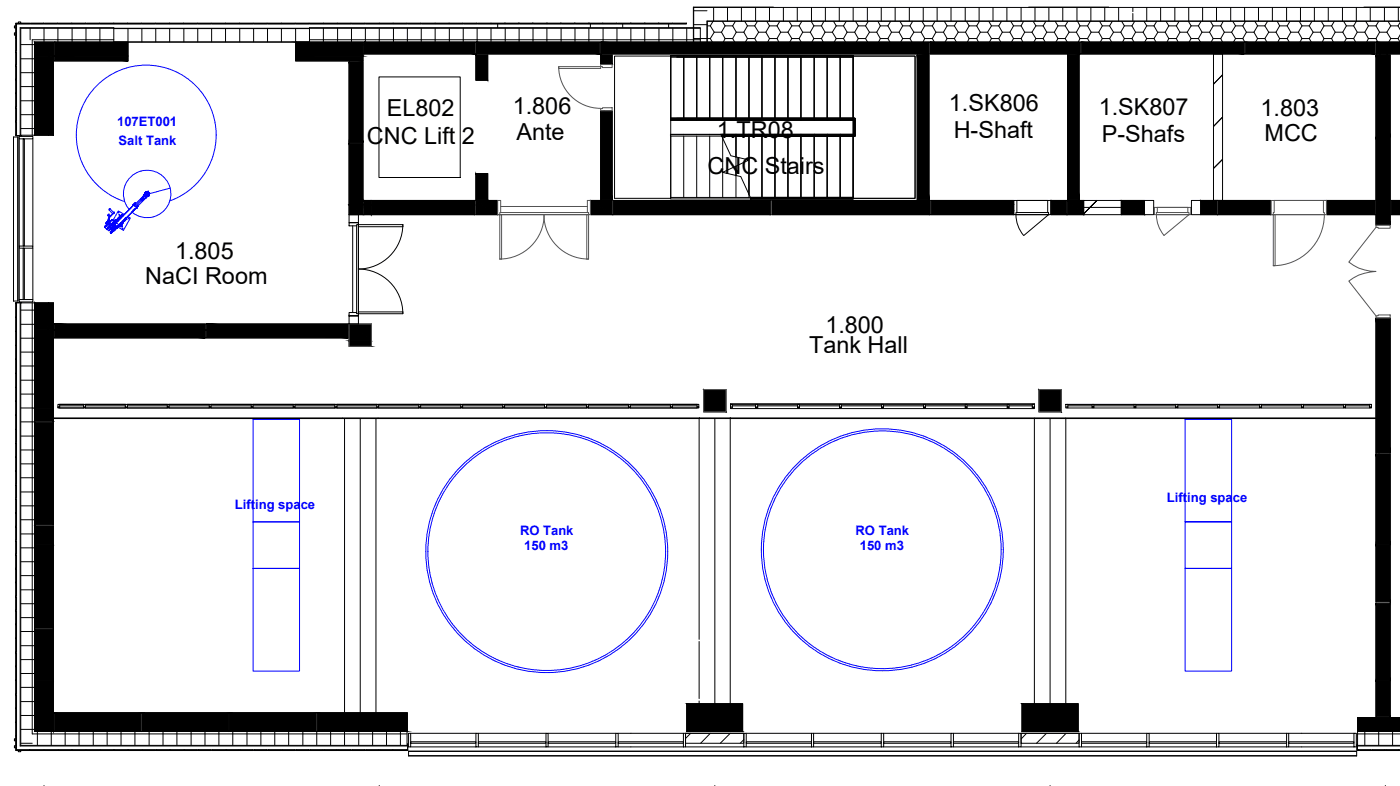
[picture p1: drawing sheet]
<svg xmlns="http://www.w3.org/2000/svg" width="196mm" height="110mm" viewBox="0 0 196 110" stroke-linecap="round" stroke-linejoin="round" font-family="sans-serif">
<defs><g id="words">
<g font-size="3.3">
<text x="54.2" y="16.2">EL802</text>
<text x="71.9" y="16">1.806</text>
<text x="133" y="15.6">1.SK806</text>
<text x="154" y="16.2">1.SK807</text>
<text x="176.7" y="16.2">1.803</text>
<text x="51.4" y="20.1">CNC Lift 2</text>
<text x="72.4" y="19.6">Ante</text>
<text x="100.5" y="19.3">1.TR08</text>
<text x="133.7" y="19.4">H-Shaft</text>
<text x="154.4" y="19.9">P-Shafs</text>
<text x="177.2" y="19.8">MCC</text>
<text x="99.2" y="24.5">CNC Stairs</text>
<text x="20.4" y="39.8">NaCI Room</text>
<text x="24.5" y="36.3">1.805</text>
<text x="115.7" y="46.7">1.800</text>
<text x="113.4" y="49.5">Tank Hall</text>
</g>
<g font-size="1.8" fill="#00f">
<text x="16.4" y="17.7">107ET001</text>
<text x="16.6" y="20.3">Salt Tank</text>
<text x="32.9" y="71.4">Lifting space</text>
<text x="163.6" y="70.4">Lifting space</text>
<text x="72.9" y="75">RO Tank</text>
<text x="73.5" y="77.1">150 m3</text>
<text x="119.9" y="75">RO Tank</text>
<text x="120.5" y="77.1">150 m3</text>
</g>
</g></defs>
<!-- layer: Equipment -->
<g fill="none" stroke="#00f" stroke-width=".14">
<path d="M14.7 31.8l.2-.2-.2 .3 .2 .2M14.7 31.8h.1M14.7 31.8l.2-.2-.2 .2M14.7 31.8l.2-.2zM14.7 31.8l.3-.3zM14.7 31.8l.1-.1zM14.8 31.7h.1M14.8 31.3h.1M14.8 31.3l.1 .1M14.8 31.7l.1 .1M14.9 31.6l.2 .3-.2 .2M14.9 31.6l.2-.2 .3 .3-.3 .2"/>
<path d="M14.9 31.6l-.1 .1zM14.9 31.6h-.1h.1M14.9 31.4h.1M14.9 32.1h.1M14.9 31.6l-.2 .3M14.9 32.1l.1 .1M14.9 31.6h.1M14.9 31.4l.1-.1v.1M14.9 31.4l.1-.1zM14.9 31.4l.2 .1M15 31.4l.3-.3-.3 .4M15 31.5h.1"/>
<path d="M15 31.4v.1M15 32.2l.9-.8zM15 31.4h.1M15 31.3l.2-.2zM15 31.1l-.2 .2M15 31.1h.1M15 31.1l.1-.1zM15 31.5l-.2 .2zM15.1 31.4h.1M15.1 31.3v.1M15.1 31.4l-.1 .1M15.1 31.2l-.1-.1-.2 .2"/>
<path d="M15.1 31l-.1 .1M15.1 31.2h.1M15.1 30.9v.1M15.1 31h.1M15.1 30.2l.2 .2M15.1 31.1h.1M15.1 31.1l.3-.1-.3 .2M15.1 30.8l-.1 .3 .1-.2M15.1 30.9h.1M15.1 31.9l-.2 .2M15.1 31.8l.1 .1M15.2 31l-.2 .1 .1 .1"/>
<path d="M15.2 31.1l-.1 .1 .1-.1M15.2 31.1l.1 .1M15.2 30.1h.1M15.2 31.9l-.2 .3M15.2 31.2h.1M15.2 31.3l-.2 .2M15.2 31.1h-.1M15.2 31.1h.1M15.2 30.1h-.1M15.2 31.4l.1 .1M15.2 30.1l-.1 .1M15.2 31.2l-.1 .1"/>
<path d="M15.2 30.5l-.1 .5M15.2 31.9l.2-.1zM15.2 31.9h.1M15.2 31.2l-.1 .2M15.2 31.3l.2 .1M15.2 31v.1l.1-.1M15.2 30.6h.1M15.3 31h.1M15.3 31h-.1M15.3 30.9h-.1M15.3 31.9h-.1M15.3 31.2l.2-.2-.2 .2"/>
<path d="M15.3 31.2l-.3 .2h.1M15.3 30.6l.1-.1-.2 .5zM15.3 30.1h.1M15.3 31l-.2 .2M15.3 31l-.1 .1M15.3 31.9h.1M15.3 30.1l.1 .2M15.3 30.1l-.2 .1M15.3 31.1h.1M15.3 30.9l.1 .1M15.3 31.8h.1M15.3 31.2l.4-.4-.6 .6"/>
<path d="M15.3 31.4h.1M15.3 31.2h.1M15.3 31.1l-.3 .4M15.3 31.1v.1M15.3 29.4h.1M15.3 30.9h.1M15.3 30.4v.1M15.3 30.9v.1M15.4 31.1h.1M15.4 29.3l-.1 .1M15.4 31.8l-.2 .1M15.4 31.8h.1"/>
<path d="M15.4 31.2l-.3 .2M15.4 31.1l.1-.1-.2 .2M15.4 31h.1M15.4 31.8l-.1 .1M15.4 31.2h-.1M15.4 30.9l-.1 .1M15.4 31l-.2 .2M15.4 31.9l.1 .1M15.4 29.3h.1M15.4 29.3l.5 .5-.1 .2-.5-.6 .1-.1M15.4 30.3v.1M15.4 30.3h.1"/>
<path d="M15.4 29.3v.1M15.5 31.7h-.1M15.5 31.7l-.2 .1M15.5 31.7l-.3 .2M15.5 31.6l.2-.1zM15.5 31l-.6 .6M15.6 32h.1M15.6 30.9l-.5 .5 .3-.3M15.6 32l.2 .2M15.6 31.6h.1M15.6 32.1h.1M15.6 30.9h.1"/>
<path d="M15.6 31.4h.1M15.6 31.9v.1M15.7 32.1h-.1M15.7 31.5l-.6 .4M15.7 31.5l-.1 .1M15.7 31.5h.1M15.7 32l.1-.1zM15.7 31.9l.1-.1-.1 .3M15.7 30.8l-.1 .1zM15.7 32.2h.1M15.7 30.8h.1M15.7 31.9l-.1 .1"/>
<path d="M15.7 30.8l-.8 .8M15.7 32h.1M15.7 32.1h.1M15.7 30.8l.3 .3M15.7 30.8l-.3 .2M15.7 30.8l-.6 .6 .3-.3M15.7 31.5l.1 .1M15.7 32.4h.1M15.7 31.4l.2-.2-.6 .7M15.7 31.4h.1M15.7 31.4l-.3 .4M15.7 31.4l.2-.2-.7 .7"/>
<path d="M15.8 31.8h.1M15.7 32.5h.1M15.7 31.4l.1 .1M15.8 31.4h.1M15.8 32.2h.1M15.8 32.1h.1M15.8 31.4l-.1 .1M15.8 31.8l-.1 .1M15.8 31.9l-.1 .1M15.8 31.9l.1-.2v.2M15.8 31.8l.1 .1zM15.8 31.8l.1 .1"/>
<path d="M15.8 31.9l-.2 .2M15.8 32l-.1 .2M15.8 31.8l.1 .2 .2-.1M15.8 32.4l-.1 .1 .2-.2-.4 .4 .2-.2M15.8 31.3h.1M15.8 31.8l-.2 .2M15.8 31.9h.1M15.8 32h.1M15.8 31.9h.1l-.2 .2M15.8 31.8v.1M15.8 32.1v.1M15.8 31.6h.1"/>
<path d="M15.9 31.3l.5 .6M15.9 31.4h.1M15.9 31.4v-.1v.1M15.9 31.3h.1M15.9 31.7l-.6 .6 .3-.3M15.9 31.9l-.1 .1M15.9 32.1h.1M15.9 31.7l-.1 .1M15.9 31.8v.1M15.9 31.6v.1M15.9 31.6h.1M15.9 32.2h.1"/>
<path d="M15.9 31.8l.1 .2M15.9 31.3l-.1 .1M15.9 31.3v-.1v.1M15.9 31.9h.1M15.9 31.7l-.2 .2 .1-.1M15.9 32l-.1 .1M15.9 31.8h.1M15.9 32l-.2 .2 .2-.1M15.9 31.8l-.3 .3M15.9 31.7h.1M15.9 31.9l-.1-.1 .1 .1M15.9 31.6l.1 .1"/>
<path d="M15.9 32.4l.3-.3-.5 .4zM15.9 29.9l-.6 .7M15.9 29.9v-.1v.1M15.9 32.2h-.1M15.9 31.9h-.1M15.9 32.2v.1M15.9 31.2h.1M15.9 31.3l.1 .1M15.9 31.9l.1-.1-.4 .3M15.9 31.7v.1M15.9 31.9l-.1 .1 .1 .1M15.9 31.3l-.2 .1"/>
<path d="M15.9 31.3l-.6 .5 .4-.4M15.9 31.2l-.2 .3M15.9 31.3h.1zM15.9 31.3l-.2 .1zM15.9 31.7l-.3 .3M15.9 31.9l.1-.1-.3 .3M15.9 31.7v.1zM15.9 29.9h.1M15.9 31.4v.1M15.9 31.9v.1M15.9 31.5h.1M15.9 31.3l-.2 .2"/>
<path d="M15.9 31.4h.1h-.1M15.9 31.3v.1M15.9 31.1v.1M15.9 31.2v.1M15.9 31.6h.2zM16 31.7h.1M15.9 31.6v.1zM15.9 31.6h.1zM15.9 31.6l.1 .1h-.1h.1v-.1M15.9 32.2l-.2 .2zM15.9 31.1l-.3 .3-.2-.2M15.9 31h.1"/>
<path d="M16 30.9v.2M16 31.5h.1M16 31.7l-.1 .1M16 31.7v.1M16 31.1h.1M16 31.2h.1M16 31.4v-.1v.1M16 31.8v.1M16 31.9h.1M16 31.8l-.3 .4 .3-.4M16 31.8l-.3 .3M16 31.8h.1"/>
<path d="M16 31.6h.1l-.3 .3zM16 31.6h.1M16 31.6l-.1 .1M16 32.2l-.1 .2zM16 29.8h.1M16 31.4h.1M16 31.5l.4 .4M16 30.9v.1M16 31.8l-.1 .1M16 32h.1M16 31.2l.1-.1 .1 .1h-.1M16 31.1l.1 .2"/>
<path d="M16 31v.1h.2M16 31.1v.1M16 31.2l.1 .1M16 31.6h-.1M16 31.9l-.1 .1h-.1M16 32.1h.1M16 31.3h.1M16 31.9l-.2 .2M16 31.9l-.3 .3 .3-.4-.4 .3M16.1 31.6h.1M16 31.6l-.1 .2 .2-.2M16 31.6l-.1 .1 .1-.1"/>
<path d="M16 32.1l-.1 .1M16 32.2h.1zM16 29.8l-.1 .1-.7 .6 .2-.2M16 29.8l-.1 .1M16 31.1l-.1-.1 .1 .1M16 31.6l.2 .2v-.1M16 31.4l.5 .4M16 32.2l-.3 .3M16 31.4h-.1M16 31.9v.1M16 32v.1M16 31.2l-.1 .1"/>
<path d="M16 31.6l-.2 .2M16.1 31.3h.1M16.1 31.1l-.1 .1M16.1 31.3l.1-.1-.1 .1M16.1 31.2h.1M16.1 31.8v.1M16.1 31.8l-.4 .4 .2-.3M16.1 32h.1M16.1 31.2h-.2l.1-.1h-.1l-.5 .6 .2-.3 .1 .1M16.1 31.5l-.9 .8 .7-.6M16.1 31.6l-.1 .1M16.1 31.6h-.1h.1"/>
<path d="M16.1 31.6h-.1M16.1 32l.2-.2-.9 .7M16.1 32l.2-.2-.7 .7 .2-.1M16.1 31.8l-.4 .4M16.1 32.2l.1-.1-.5 .4 .5-.4-.3 .3M16.1 32.2l.3-.3-.4 .3M16.1 31.1h.1M16.1 32.2h.1M16.1 32l-.2 .2M16.1 31.4h.1M16.1 32.1l-.1 .1M16.1 32.2h-.1z"/>
<path d="M16.1 31.1l.1 .1M16.2 31.2h.1M16.2 31h.1M16.2 31.1h.1M16.2 31.1h-.1M16.2 30.8h.1v.1M16.2 30.8h.1v.2M16.2 31.4h-.2l.2-.1v.1M16.2 31.9h.1M16.2 31.8v-.1l-.2 .3M16.2 31.8l-.7 .7 .3-.3M16.2 31.8l-.8 .7 .3-.2"/>
<path d="M16.2 32.2l-.2 .1 .1-.1M16.2 30.8h.1M16.2 31v.1M16.2 30.8l-.2 .2M16.2 30.8l-.2 .1M16.2 32.2l-.2 .1v-.1M16.2 31.2v.1M16.2 31.2l-.1 .1M16.2 31.1l.1-.1-.1 .1M16.2 31.9l.1-.1-.2 .2M16.2 31.9l-.6 .6 .3-.3M16.3 30.9l.1 .1"/>
<path d="M16.3 31h.1M16.3 31h-.1M16.3 31.2h.1M16.3 31v.1M16.3 30.9l-.1 .1M16.3 30.9v.1M16.3 31.7l-.1 .1M16.3 31.2l.4 .3-.2 .1M16.3 30.8l.2 .1M16.3 30.8v.1l.1-.1M16.3 30.9h.1M16.3 31l-.1 .1"/>
<path d="M16.3 31.2l-.1 .1 .2-.2-.2 .2M16.3 31.2l-.2 .2M16.3 30.8h.1M16.3 31.8l-.1 .1M16.4 31h.1M16.4 31.1h.1M16.4 31.9h.1M16.4 31l.1-.1zM16.4 30.9h.1M16.4 30.8l-.1 .1 .1-.1M16.4 30.8h.1M16.4 31l-.2 .1"/>
<path d="M16.4 31.9l-.4 .3M16.4 31.9l-.9 .8 .5-.5M16.4 31.9l-.3 .2M16.4 31.9l-.6 .5 .6-.5-.3 .2M16.4 30.8l.1 .1M16.4 31.9l-.7 .6M16.4 30.8l-.1 .1M16.4 31.9l-.3 .3M16.4 31.9l-.8 .8 .6-.6M16.4 31v.1M16.4 31.8h.1M16.5 30.9h.1"/>
<path d="M16.5 31.9h.1M16.5 31.8h.1M16.5 31.7h.1M16.5 31h.1M16.5 31.7h.1zM16.5 31.9h-.1h.1M16.5 31.7v.1M16.5 31.8v.1M16.5 30.9v.1M16.5 30.9l-.3 .2M16.5 31.9h-.1M16.5 30.8h.1"/>
<path d="M16.5 31.8l-.1 .1M16.5 30.8v.1M16.6 31.8h-.1M16.6 30.7l-.1 .1M16.6 30.7l-.1 .1zM16.6 30.6h.1M16.6 30.6l.1 .1M16.6 31.8h.1M16.6 31.7h.1M16.6 30.7h.1M16.6 30.6v.1M16.6 30.6h.1l-.1 .1"/>
<path d="M16.6 31.7v.1M16.6 31.6l2.6-2.6zM16.6 30.5v.1M16.6 30.8h.1M16.6 31.8l-.1 .1M16.6 31.6h.1M16.6 30.7v.1M16.6 30.5l.1 .1M16.6 30.5l.1 .2M16.6 30.8v.1M16.6 30.7l.2-.1-.2 .2M16.6 31.6v.1l.2-.2-.3 .1"/>
<path d="M16.6 31.6l-.1 .2v-.2M16.7 30.6h.1M16.7 31.6h.1M16.7 31.7h.1M16.7 30.7h.1M16.7 31.6l-.2 .2M16.7 31.7l-.1 .1M16.7 31.8h.1M16.7 30.6l-.1 .1M16.7 30.7l-.1 .1M16.7 31.5l-.2 .1M16.7 31.7h-.1"/>
<path d="M16.7 30.5h.1M16.7 30.8h.1M16.7 30.6v.1M16.8 30.6h.1M16.8 31.5h.1M16.8 31.6l.1 .1M16.8 30.7l-.9 .8M16.8 30.6l-.2 .1M16.8 30.6v.1M16.8 30.6l-.1 .1M16.8 31.6l-.1 .1M16.8 31.6h.1"/>
<path d="M16.8 30.5l-.1 .1M16.8 30.4v.1v-.1l-.1-.4 .1 .5M16.9 30.4h.1M16.8 31.5l.1 .1M16.8 31.5v.1M16.8 31.5l-.1 .2M16.8 31.4h.1M16.9 30.5l-.1 .1M16.9 30.3h.1M16.9 30.4l.1 .1M16.9 31.4h.1M16.9 31.5h.1"/>
<path d="M16.9 30.3l.1 .1M16.9 30.3v.1v-.1M16.9 31.6h-.1M16.9 31.6h.1M16.9 30.4v.1M16.9 31.7h.1M16.9 31.7v.1M16.9 31.4v.1M16.9 30.5h.1M16.9 31.3h.1M16.9 31.4v.1v-.1M16.9 31.8h.1"/>
<path d="M16.9 30.3v.1M17 30.3h.1M17 30.3v-.1l.1 .1M17 30.2v.1M17 31.4h.1M17 31.4l-.1 .1h.1M17 31.4l-.1 .1M17 30.2h.1M17 31.4l-.1 .1 .1-.1M17 30.3v-.1v.1M17 30.3l-.1 .1M17 30.3h-.1"/>
<path d="M17 30.4h.1M17 31.5h.1M17 31.4l-.2 .1M17 31.7h.1M17 31.6v.1M17 31.5h-.1M17 31.7l-.1 .1M17 31.2h.1M17 31.4l.1 .1-.1-.1h.1v.1M17 31.4v.1zM17 31.3v.1M17 30.3l-.1 .2"/>
<path d="M17 30.4l-.1 .1M17 31.3h.1M17 31.5v-.1l.1 .1M17 31.4v.1M17 30.3v.1M17 31.4v-.1l.2 .5-.1-.4M17 31.4h.1zM17.1 31.4h.1M17 31.4h.1l-.1 .1M17 30.3h.1l-.1 .1M17 31.4h.1h-.1h.1v-.1v.1zM17 31.4h.1h-.1h.1"/>
<path d="M17 31.4l.1 .1M17.1 31.4h-.1l.1 .1M17.1 31.3l-.1 .1M17.1 31.1h.1M17.1 30.3l-1.2 1.1M17.1 30.3h.1M17.1 30.3h-.1M17.1 31.4h-.1l.1 .1v-.1h-.1v.1M17.1 31.2h.1M17.1 31.2l-.1 .1M17.1 31.4h-.1h.1h-.1h.1M17.1 30.3l-.3 .3"/>
<path d="M17.1 31.2l.1-.1zM17.1 31.2l.1 .1M17.1 31.2l.1-.1-.1 .1M17.2 31.1h.1M17.2 30.2v.1M17.2 30.2l-.1 .1M17.2 30.3h.1M17.2 31.3h.1M17.2 31.1l-.8 .8M17.2 30.2h.1M17.2 31.2h-.1M17.2 31.2h.1"/>
<path d="M17.2 31.2v.1M17.2 31.1l-.1 .1M17.2 31h.1M17.2 30.3h-.1M17.2 31.1v.1M17.2 31v.1M17.3 31h-.1M17.3 30.9v.1M17.3 30.2h.1M17.3 31.1h.1M17.3 31.1l-.2 .1M17.3 31.1l-.1 .2v-.1"/>
<path d="M17.3 31.1l-.1 .1M17.3 31.2h.1M17.3 31l-.1 .2M17.3 30.9h.1M17.4 30.9h.1M17.4 30l-.8-.4-.8 1.3M17.4 31h.1M17.4 31l.1-.1v.1M17.4 30.9l.1-.1-.1 .1M17.4 30.8h.1M17.5 30.8h.1M17.5 30.8l-.1 .1 .1-.1"/>
<path d="M17.5 30.9h.1M17.5 30.9l-.1 .1M17.5 30.8l-.1 .1M17.5 30.9v.1M17.5 30.8h.1zM17.6 30.7h.2l-.2 .1M17.6 30.7h.1M17.6 30.7v.1M17.6 30.8h-.1M17.6 30.7v-.1zM17.6 30.8h.1M17.6 30.7l-.4 .4"/>
<path d="M17.6 30.6h.1M17.6 30.7l-1.2 1.2M17.6 30.6v.1M17.6 30.6l-.2 .2M17.6 30.7l-.1 .1M17.6 30.7l-.2 .2M17.8 30.5h.1M17.9 30.4h.1M17.9 30.3l.4 .2-1 1.8-.8-.5M18.1 29.3a3.3 3.3 0 0 1 1.8-5.4 3.3 3.3 0 0 1 4 4.1 3.3 3.3 0 0 1-5.4 1.7M18.5 29.7h.1M18.7 28.8h.1"/>
<path d="M18.7 29.6h-.1M18.7 29.5l-.2 .2M18.7 29.5h.1M18.7 28.7v.1M18.7 28.7l.1-.1zM18.7 28.7h.1M18.8 29.5h-.1M18.8 28.6a.29 .29 0 0 0 .1 .3 .29 .29 0 0 0 .3 .1M18.8 28.6l-.1 .1M18.8 28.6h.1M18.8 29.4l-.1 .1M18.8 29.4h.1"/>
<path d="M18.9 28.5v.1M18.9 28.6l-2.7 2.7 2.8-2.7h-.1M18.9 28.5h.1M18.9 28.6l-2.7 2.7M18.9 28.6h.1M18.9 28.8h.1M18.9 29.3v.1M19 28.5h.1M19 28.9h.2M19 28.5h-.1M19 28.5l-.1 .1M19 28.6h.1"/>
<path d="M19 28.6h-.1v.2M19.1 29.2h.1M19.1 29.1h.1M19.1 29.1l.1 .1M19.2 29.2h.1M19.2 29.2h-.1M19.2 29h.1M19.3 28.9h.1M19.3 28.9l-.1 .1M19.3 28.9l-2.7 2.7M19.3 28.8v.1M19.4 28.9l-.1 .1"/>
<path d="M19.7 27.9h.1M19.8 27.9h.1M19.8 27.9l.2 .1M19.8 27.8l-.9 1M19.9 27.8v.3l.2-.1M19.9 28h.1M19.9 28.1h.1M20 27.8h.1M20 27.6v.2M20 28.1l-1 .8h-.1M20 27.9h.1M20.1 27.7h.1"/>
<path d="M20.1 27.7l-.1 .1M20.1 27.6h.1M20.1 27.4v.1M20.2 27.4h-.1M20.2 27.4h.1M20.2 27.3v.1M20.2 27.3l.1 .1M20.2 27.8l-.2 .1M20.2 27.4l-1.3 1.2M20.2 27.8l-.1 .1M20.2 27.4l.1-.1zM20.2 27.3h.1"/>
<path d="M20.2 27.8h-.1M20.2 27.4v.1M20.2 27.8v.1M20.3 27.2h.1zM20.3 27.3h.1M20.3 27.3l-.1 .1M20.3 27.8h.1M20.3 27.4h.2v.1M20.3 27l.1 .1M20.3 27.4l-.1 .1 .2 .1-.1-.1M20.3 27.4h.1M20.3 27h.1"/>
<path d="M20.3 27.4l.2 .2-.2-.2M20.4 27.1h.1M20.4 27v.1M20.4 27h.1M20.4 27.1v.1M20.4 27.2h.1M20.4 27.2l.3 .3M20.4 27.2v.1M20.4 27.2l-.1 .1M20.4 27.3l-.1 .1M20.4 27.3h.1l.1 .2M20.4 27.3h.1"/>
<path d="M20.4 27.3v.1M20.4 27.7h-.1M20.4 27l.1 .1M20.4 27.2l-.1 .2M20.4 27.2l-.1 .2zM20.4 27.6v.1M20.5 27.1h.1M20.5 27.7h.1M20.5 27h.1M20.5 27.1l-.1 .1M20.5 27.2h-.1M20.5 27v.1"/>
<path d="M20.5 27.6h.1M20.5 27.2h.1M20.5 27.4h.1M20.5 27.3h.1M20.5 27l-.1 .1 .1-.1M20.5 27.2l.1 .2M20.5 27.3l-.1 .1M20.5 27.5h.1M20.5 27.7l-1.3 1.3M20.5 27.6v.1M20.5 27.5h.1zM20.5 27.6l-.1 .1 .2-.1"/>
<path d="M20.5 27.4v.1M20.6 27.6h.1M20.6 27h.1M20.6 27.5h-.1M20.6 27.1l-.1 .1M20.6 27.1h.1M20.6 27.5h.1M20.6 27l-.1 .1M20.6 27h-.1M20.6 27.6l-.1 .1M20.6 27.2h-.1M20.6 27.2h.1"/>
<path d="M20.6 27.1v.1M20.6 27.4h.1M20.6 27l-.1 .1 .1-.1M20.6 27.4v.1M20.6 27.1l-.1 .1zM20.6 27v.1M20.6 27.4l.3-.2-.2 .2M20.7 27h.1M20.7 27l-.2 .2M20.7 27.3h.1M20.7 27l-.1 .1zM20.7 27.5h.1"/>
<path d="M20.7 27.4l-.1 .1M20.7 27l-.1 .1 .1-.1M20.7 27.2h.1M20.7 27.4h.1M20.7 27l-.2 .2 .2-.2M20.7 27.3v.1M20.7 27.4l.1 .1M20.7 27l-.1 .1M20.7 27l-.1 .1 .2-.2-.1 .1M20.7 27.3l.1-.1-.1 .2M20.7 27.1v.1M20.7 27.1h.1"/>
<path d="M20.7 27.5l.2-.1-.1 .1M20.7 27.1l-.1 .2 .2-.2M20.8 27.4h.1M20.8 26.9v.2h.1M20.8 26.9v.1M20.8 26.9l-.1 .1M20.8 27.2h.1M20.8 27.3h-.1M20.8 26.9h.1M20.8 27.4l-.1 .1M20.8 27.5h.1M20.8 26.9l-1.1 1"/>
<path d="M20.8 27v-.1l-1.1 1M20.8 27.3h.1M20.8 27.2h.1zM20.8 26.9l-.2 .1M20.8 27l-.2 .1M20.8 27.2l-.1 .1M20.8 27.3l-.1 .1M20.8 27.2v.1M20.8 27.3v.1M20.8 27l-.1 .1M20.8 27.4v.1M20.8 27v.1"/>
<path d="M20.8 27.1h.1M20.8 27.1v.1M20.8 27.4v.1zM20.8 27.2l.1 .1M20.9 27.3h.1M20.9 27.2h.1M20.9 27.4h.1M20.9 27.3v.1M20.9 27.5h.1M20.9 27.4l-.1 .1M20.9 27.3l-.2 .1M20.9 27.3l-.1 .1"/>
<path d="M20.9 27.2h-.1M20.9 27.1h-.1M20.9 27.2h-.1zM20.9 27.5h-.1M20.9 27.2l-.3 .2M20.9 27.1v.1M20.9 27.1l-.1 .1M20.9 27.1l-.1 .1 .1-.1M20.9 27.1l-.1 .2 .1-.2M20.9 27.1h.1M21 27.1l-1.1 1M23.8 28.2a9.8 9.8 0 0 0 4.5-15.2 9.8 9.8 0 0 0-15.8 .2 9.8 9.8 0 0 0 5 15"/>
<path d="M23.9 26.4l-2.9 .7M35.5 58.8h6.5v14.3h-6.5zM166.1 58.8h6.5v14.3h-6.5v6.6h6.5v-6.6h-6.5zM35.5 73.1h6.5v6.6h-6.5zM35.5 79.7h6.5v14.3h-6.5zM166.1 79.7h6.5v14.3h-6.5zM63.1 87.1a16.7 16.7 0 0 1 11.3-26.3 16.7 16.7 0 0 1 17.8 22.4 16.7 16.7 0 0 1-28.2 5l-.8-1.1"/>
<circle cx="16.6" cy="29.8" r=".06"/>
<circle cx="17.2" cy="32.1" r=".06"/>
<circle cx="18" cy="30.6" r=".06"/>
<circle cx="76.6" cy="77.3" r="17"/>
<circle cx="123.7" cy="77.1" r="17"/>
<circle cx="123.7" cy="77.1" r="16.7"/>
</g>
<!-- layer: A-WALL-PATT -->
<g fill="#000" stroke="#000" stroke-width=".14">
<path d="M4.9 7.9l1.9 11v-11zM4.9 7.9l1.9 11h-1.9z"/>
<path d="M4.9 5.9l2.6 2v-2zM4.9 5.9l2.6 2h-2.6z"/>
<path d="M6.8 7.9l.7 1.8v-1.8zM6.8 7.9l.7 1.8h-.7z"/>
<path d="M6.8 9.7l.7 9.2v-9.2zM6.8 9.7l.7 9.2h-.7z"/>
<path d="M7.6 5.9l10.3 2v-2zM7.6 5.9l10.3 2h-10.3z"/>
<path d="M7.6 7.9l10.3 .6v-.6zM7.6 7.9l10.3 .6h-10.3z"/>
<path d="M41.4 5.9l9.5 2v-2zM41.4 5.9l9.5 2h-9.5z"/>
<path d="M41.4 7.9l9.5 .6v-.6zM41.4 7.9l9.5 .6h-9.5z"/>
<path d="M48.9 8.7l2 11.3v-11.3zM48.9 8.7l2 11.3h-2z"/>
<path d="M51 5.9l15.6 1.7v-1.7zM51 5.9l15.6 1.7h-15.6z"/>
<path d="M66.7 7.7l1.7 3.5v-3.5zM66.7 7.7l1.7 3.5h-1.7z"/>
<path d="M66.7 5.9l17.4 1.7v-1.7zM66.7 5.9l17.4 1.7h-17.4z"/>
<path d="M84.2 7.7l1.6 1.3v-1.3zM84.2 7.7l1.6 1.3h-1.6z"/>
<path d="M84.2 15.6l1.6 12.4v-12.4zM84.2 15.6l1.6 12.4h-1.6z"/>
<path d="M128.6 7.7l1.6 20.3v-20.3zM128.6 7.7l1.6 20.3h-1.6z"/>
<path d="M84.2 5.9l46 1.7v-1.7zM84.2 5.9l46 1.7h-46z"/>
<path d="M149.6 7.7l1.6 20.3v-20.3zM149.6 7.7l1.6 20.3h-1.6z"/>
<path d="M130.3 5.9l21.1 1.7v-1.7zM130.3 5.9l21.1 1.7h-21.1z"/>
<path d="M151.5 5.9l22.9 1.7v-1.7zM151.5 5.9l22.9 1.7h-22.9z"/>
<path d="M174.5 5.9l18.2 1.7v-1.7zM174.5 5.9l18.2 1.7h-18.2z"/>
<path d="M192.9 7.7l1.9 11.5v-11.5zM192.9 7.7l1.9 11.5h-1.9z"/>
<path d="M192.9 19.2l1.9 12.3v-12.3zM192.9 19.2l1.9 12.3h-1.9z"/>
<path d="M192.9 5.9l3.4 1.7v-1.7zM192.9 5.9l3.4 1.7h-3.4z"/>
<path d="M48.9 20.1l2 8.6v-8.6zM48.9 20.1l2 8.6h-2z"/>
<path d="M48.9 28.7l2 1.4v-1.4zM48.9 28.7l2 1.4h-2z"/>
<path d="M51 28.1l1 2v-2zM51 28.1l1 2h-1z"/>
<path d="M52 28.1l14.6 .6v-.6zM52 28.1l14.6 .6h-14.6z"/>
<path d="M52 28.7l14.6 1.4v-1.4zM52 28.7l14.6 1.4h-14.6z"/>
<path d="M66.7 24.3l1.7 3.7v-3.7zM66.7 24.3l1.7 3.7h-1.7z"/>
<path d="M66.7 28.1l3 2v-2zM66.7 28.1l3 2h-3z"/>
<path d="M82.8 28.1l3 2v-2zM82.8 28.1l3 2h-3z"/>
<path d="M85.9 28.1l22.1 2v-2zM85.9 28.1l22.1 2h-22.1z"/>
<path d="M108.2 28.1l22.2 2v-2zM108.2 28.1l22.2 2h-22.2z"/>
<path d="M130.5 28.1l11.6 2v-2zM130.5 28.1l11.6 2h-11.6z"/>
<path d="M147.4 28.1l2.1 2v-2zM147.4 28.1l2.1 2h-2.1z"/>
<path d="M149.6 28.1l2.3 2v-2zM149.6 28.1l2.3 2h-2.3z"/>
<path d="M157.2 28.1l3.2 2v-2zM157.2 28.1l3.2 2h-3.2z"/>
<path d="M168.3 28.1l2.3 2v-2zM168.3 28.1l2.3 2h-2.3z"/>
<path d="M170.7 28.1l7.4 2v-2zM170.7 28.1l7.4 2h-7.4z"/>
<path d="M186 28.1l6.7 2v-2zM186 28.1l6.7 2h-6.7z"/>
<path d="M195 28.1l1.3 2v-2zM195 28.1l1.3 2h-1.3z"/>
<path d="M4.9 42.4l1.9 3.8v-3.8zM4.9 42.4l1.9 3.8h-1.9z"/>
<path d="M4.9 59.2l2.6 14.3v-14.3zM4.9 59.2l2.6 14.3h-2.6z"/>
<path d="M4.9 46.2l2.6 11.1v-11.1zM4.9 46.2l2.6 11.1h-2.6z"/>
<path d="M4.9 57.3l2.6 1.7v-1.7zM4.9 57.3l2.6 1.7h-2.6z"/>
<path d="M6.8 42.4l.7 3.8v-3.8zM6.8 42.4l.7 3.8h-.7z"/>
<path d="M7.6 45.4l21.2 .8v-.8zM7.6 45.4l21.2 .8h-21.2zM7.6 46.2l21.2 1.2v-1.2zM7.6 46.2l21.2 1.2h-21.2z"/>
<path d="M28.9 45.4l19.9 .8v-.8zM28.9 45.4l19.9 .8h-19.9zM28.9 46.2l19.9 1.2v-1.2zM28.9 46.2l19.9 1.2h-19.9z"/>
<path d="M192.9 44.6l1.9 18.9v-18.9zM192.9 44.6l1.9 18.9h-1.9z"/>
<path d="M4.9 73.7l2.6 2.7v-2.7zM4.9 73.7l2.6 2.7h-2.6z"/>
<path d="M4.9 76.4l2.6 11.6v-11.6zM4.9 76.4l2.6 11.6h-2.6z"/>
<path d="M192.9 63.6l1.9 12.8v-12.8zM192.9 63.6l1.9 12.8h-1.9z"/>
<path d="M192.9 76.4l1.9 8v-8zM192.9 76.4l1.9 8h-1.9z"/>
<path d="M4.9 88.2l2.6 7.2v-7.2zM4.9 88.2l2.6 7.2h-2.6z"/>
<path d="M4.9 95.4l2.6 7.1v-7.1zM4.9 95.4l2.6 7.1h-2.6z"/>
<path d="M7.6 99.9l12.2 2.6v-2.6zM7.6 99.9l12.2 2.6h-12.2z"/>
<path d="M19.9 99.9l12.1 2.6v-2.6zM19.9 99.9l12.1 2.6h-12.1z"/>
<path d="M32.2 99.9l12.1 2.6v-2.6zM32.2 99.9l12.1 2.6h-12.1z"/>
<path d="M44.4 99.9l12.7 2.6v-2.6zM44.4 99.9l12.7 2.6h-12.7z"/>
<path d="M96.3 98.6l7.8 3.9v-3.9zM96.3 98.6l7.8 3.9h-7.8z"/>
<path d="M143.2 98.6l7.9 3.9v-3.9zM143.2 98.6l7.9 3.9h-7.9z"/>
<path d="M192.9 84.5l1.9 10.9v-10.9zM192.9 84.5l1.9 10.9h-1.9z"/>
<path d="M192.9 95.4l1.9 5v-5zM192.9 95.4l1.9 5h-1.9z"/>
<path d="M190.3 100.6l6 1.9v-1.9zM190.3 100.6l6 1.9h-6z"/>
</g>
<!-- layer: A-WALL -->
<g fill="none" stroke="#000" stroke-width=".14">
<path d="M2.2 4.6h-.2v.3h.2M2.2 3.6h-.2v.3h.2M2.6 3.2v-.1h.3v.1M4.9 5.9h2.6v13h-2.6zM7.6 5.9h10.3v2.6h-10.3M15.9 5.9v-2h-13.1v15h2.1v-13h191.4M15.9 5.6h-11.4v13.3M15.9 5.9h27.5M15.9 4h27.5M41.4 5.9h9.5v2.6h-9.5zM43.4 5.9v-2h54.8v2M43.4 5.6h54.8"/>
<path d="M66.6 5.9h-15.6v1.7h15.6M66.7 7.6h17.4M84.2 7.7v1.3h1.6v-1.3M84.2 7.6h46M98.2 4h-95.3v14.9M108.4 1h-11.2v4.9M130.3 7.6h21.1M144.2 1h11.2M151.5 7.6h22.9M174.5 7.6h18.2M191.2 1h5.1M192.9 7.7h1.9v23.8h-1.9z"/>
<path d="M192.9 7.6h3.4M196.3 3h-97.2v2.9M196.3 2.9h-97.2v3M196.3 1h-99.1v4.9M84.2 28v-12.4h1.6v12.4M85.9 30.1h22.1M85.9 28.1h22.1M108.2 28.1h22.2M108.2 30.1h22.2M2.8 42.4h2.1v60.1h52.2v2h-54.3zM2.9 42.4v62.1h54.2M4.5 42.4v60.5h52.6"/>
<path d="M4.9 59v-16.6h2.6v16.6M4.9 59.2v14.3M7.5 59.2v14.3M7.6 47.4h21.2M7.6 45.4h21.2M28.9 45.4h19.9v2h-19.9M4.9 73.7v14.3M7.5 73.7v14.3M192.9 63.5v-18.9h1.9v18.9M192.9 63.6v20.8M194.8 63.6v20.8M4.9 88.2v14.3h2.6v-14.3"/>
<path d="M7.6 99.9h12.2M19.9 99.9h12.1M32.2 99.9h12.1M44.4 99.9h12.7v2.6h-12.7M96.3 98.6h7.8v3.9h-7.8zM143.2 98.6h7.9v3.9h-7.9zM192.9 84.5v15.9M194.8 84.5v15.9M2.2 103.5h-.2v.3h.2M2.2 104.5h-.2v.3h.2M2.6 105.2v.2h.3v-.2M7.6 102.5h12.2"/>
<path d="M19.9 102.5h12.1M32.2 102.5h12.1M190.3 104.5h6M190.3 102.9h6M196.3 100.6h-6v1.9h6h-6v2h6"/>
</g>
<!-- layer: I-WALL -->
<g fill="none" stroke="#000" stroke-width=".14">
<path d="M48.9 8.7v11.3M50.9 8.7v11.3M66.7 7.7v3.5h1.7v-3.5M128.6 7.7v20.3M130.2 7.7v20.3M170.1 7.6h1.3v20.5h-1.3zM48.9 20.1v10h2v-10M48.9 30.1h1.3v1.1h-1.3zM51 30.1h15.6M51 28.1h15.6M66.7 28v-3.7h1.7v3.7M66.7 28.1h3v2h-3"/>
<path d="M85.8 28.1h-3v2h3M130.5 28.1h11.6v2h-11.6M149.5 28.1h-2.1v2h2.1M149.6 28v-20.3h1.6v20.3M149.6 28.1h2.3v2h-2.3M151.9 28.1h5.3v2h-5.3zM151.9 29.1h5.3M157.2 28.1h3.2v2h-3.2zM160.4 28.1h1.3v2h-1.3zM170.6 28.1h-2.3v2v-2h-1.3v2h3.6M170.7 28.1h7.4v2h-7.4M192.7 28.1h-6.7v2h6.7"/>
<path d="M195 30.1h1.3M195 28.1h1.3M48.9 44.3h1.3v1.1h-1.3z"/>
</g>
<!-- layer: A-FLOR -->
<g fill="none" stroke="#000" stroke-width=".14">
<path d="M50.9 7.6h.1M50.9 6.3h.1M66.6 7.6h.1M84.7 9h.1M84.7 15.5v.1M193.4 7.6v.1M194.4 7.6v.1M69.7 29.5h.1M142.1 29.5h.1M142.1 28.6h.1M7.5 58.6h40.5v.1h-40.5zM49 58.7h-1v-.1h5v.1h-1"/>
<path d="M53 58.6h45v.1h-45zM98.7 58.7h-.7v-.1h4.4v.1h-.7M102.4 58.6h42.6v.1h-42.6zM145.7 58.7h-.7v-.1h4.3v.1h-.6M149.3 58.6h43.5v.1h-43.5zM193.3 63.5v.1"/>
</g>
<!-- layer: S-FSTN -->
<path d="M149.6 7.6v.1M151.2 7.6v.1" fill="none" stroke="#000" stroke-width=".14"/>
<!-- layer: S-COLS -->
<g fill="#000" stroke="#000" stroke-width=".14">
<path d="M48.9 45.4l3.2 2.4v-2.4zM48.9 45.4l3.2 2.4h-3.2z"/>
<path d="M48.9 47.8l3.2 .7v-.7zM48.9 47.8l3.2 .7h-3.2z"/>
<path d="M98.6 54.6l3.2 3.1v-3.1zM98.6 54.6l3.2 3.1h-3.2z"/>
<path d="M145.6 54.6l3.1 3.1v-3.1zM145.6 54.6l3.1 3.1h-3.1z"/>
</g>
<path d="M48.9 45.4h3.2v3.1h-3.2zM98.6 54.6h3.2v3.1h-3.2zM145.6 54.6h3.1v3.1h-3.1z" fill="none" stroke="#545454" stroke-width=".14"/>
<!-- layer: A-WALL-PATT -->
<g fill="none" stroke="#000" stroke-width=".14">
<path d="M2.9 6.2h2M2.9 8.2h2M2.9 10.2h2M2.9 12.1h2M2.9 14.1h2M2.9 16.1h2M2.9 18h2M4.2 4v1.6M6.2 4v1.9M8.1 4v1.9M10.1 4v1.9M12.1 4v1.9"/>
<path d="M14 4v1.9M17.9 4v1.9M19.9 4v1.9M21.8 4v1.9M23.8 4v1.9M25.8 4v1.9M27.7 4v1.9M29.7 4v1.9M31.6 4v1.9M33.6 4v1.9M35.5 4v1.9M37.5 4v1.9"/>
<path d="M39.4 4v1.9M41.4 4v1.9M45.3 4v1.9M47.3 4v1.9M49.3 4v1.9M51.2 4v1.9M53.2 4v1.9M55.1 4v1.9M57.1 4v1.9M59 4v1.9M61 4v1.9M63 4v1.9"/>
<path d="M64.9 4v1.9M66.9 4v1.9M68.8 4v1.9M70.8 4v1.9M72.8 4v1.9M74.7 4v1.9M76.7 4v1.9M78.6 4v1.9M80.6 4v1.9M82.5 4v1.9M84.5 4v1.9M86.5 4v1.9"/>
<path d="M88.4 4v1.9M90.4 4v1.9M92.4 4v1.9M94.3 4v1.9M96.3 4v1.9M97.2 5.4h1.9M97.2 3.5h1.9M97.2 1.5h1.9M99.1 3.6h.5M99.1 5.4h.5M99.6 5.4l.3 .5M99.6 3.6l.5 .9"/>
<path d="M99.9 3l-.3 .6M100 1v1.9M100.1 4.5h1M100.1 4.5l-.5 .9M101.1 4.5l.5 .9M101.2 3l.4 .6M101.6 3.6h1.1M101.6 5.4h1.1M101.6 3.6l-.5 .9M101.6 5.4l-.2 .5M102 1v1.9M102.7 5.4l.3 .5"/>
<path d="M102.7 3.6l.5 .9M103.1 3l-.4 .6M103.2 4.5h1.1M103.2 4.5l-.5 .9M103.9 1v1.9M104.3 4.5l.5 .9M104.4 3l.4 .6M104.8 3.6h1M104.8 5.4h1M104.8 3.6l-.5 .9M104.8 5.4l-.3 .5M105.8 5.4l.3 .5"/>
<path d="M105.8 3.6l.5 .9M105.9 1v1.9M106.2 3l-.4 .6M106.3 4.5h1M106.3 4.5l-.5 .9M107.3 4.5l.6 .9M107.5 3l.4 .6M107.9 3.6h1M107.9 5.4h1M107.9 3.6l-.6 .9M107.9 5.4l-.3 .5M107.9 1v1.9"/>
<path d="M108.9 5.4l.3 .5M108.9 3.6l.5 .9M109.3 3l-.4 .6M109.4 4.5h1M109.4 4.5l-.5 .9M109.8 1v1.9M110.4 4.5l.6 .9M110.6 3l.4 .6M111 3.6h1M111 5.4h1M111 3.6l-.6 .9M111 5.4l-.3 .5"/>
<path d="M111.7 1v1.9M112 5.4l.3 .5M112 3.6l.5 .9M112.4 3l-.4 .6M112.5 4.5h1.1M112.5 4.5l-.5 .9M113.6 4.5l.5 .9M113.7 3l.4 .6M113.7 1v1.9M114.1 3.6h1M114.1 5.4h1M114.1 3.6l-.5 .9"/>
<path d="M114.1 5.4l-.3 .5M115.1 5.4l.3 .5M115.1 3.6l.5 .9M115.5 3l-.4 .6M115.6 4.5h1.1M115.6 4.5l-.5 .9M115.7 1v1.9M116.7 4.5l.5 .9M116.8 3l.4 .6M117.2 3.6h1M117.2 5.4h1M117.2 3.6l-.5 .9"/>
<path d="M117.2 5.4l-.3 .5M117.6 1v1.9M118.2 5.4l.3 .5M118.2 3.6l.5 .9M118.6 3l-.4 .6M118.7 4.5h1.1M118.7 4.5l-.5 .9M119.6 1v1.9M119.8 4.5l.5 .9M119.9 3l.4 .6M120.3 3.6h1M120.3 5.4h1"/>
<path d="M120.3 3.6l-.5 .9M120.3 5.4l-.3 .5M121.3 5.4l.3 .5M121.3 3.6l.6 .9M121.6 1v1.9M121.7 3l-.4 .6M121.9 4.5h1M121.9 4.5l-.6 .9M122.9 4.5l.5 .9M123.1 3l.3 .6M123.4 3.6h1M123.4 5.4h1"/>
<path d="M123.4 3.6l-.5 .9M123.4 5.4l-.3 .5M123.5 1v1.9M124.4 5.4l.3 .5M124.4 3.6l.6 .9M124.8 3l-.4 .6M125 4.5h1M125 4.5l-.6 .9M125.5 1v1.9M126 4.5l.5 .9M126.1 3l.4 .6M126.5 3.6h1"/>
<path d="M126.5 5.4h1M126.5 3.6l-.5 .9M126.5 5.4l-.3 .5M127.5 1v1.9M127.5 5.4l.3 .5M127.5 3.6l.6 .9M127.9 3l-.4 .6M128.1 4.5h1M128.1 4.5l-.6 .9M129.1 4.5l.5 .9M129.2 3l.4 .6M129.4 1v1.9"/>
<path d="M129.6 3.6h1.1M129.6 5.4h1.1M129.6 3.6l-.5 .9M129.6 5.4l-.2 .5M130.7 5.4l.3 .5M130.7 3.6l.5 .9M131.1 3l-.4 .6M131.2 4.5h1M131.2 4.5l-.5 .9M131.3 1v1.9M132.2 4.5l.5 .9M132.4 3l.3 .6"/>
<path d="M132.7 3.6h1.1M132.7 5.4h1.1M132.7 3.6l-.5 .9M132.7 5.4l-.3 .5M133.3 1v1.9M133.8 5.4l.3 .5M133.8 3.6l.5 .9M134.1 3l-.3 .6M134.3 4.5h1M134.3 4.5l-.5 .9M135.3 1v1.9M135.3 4.5l.5 .9"/>
<path d="M135.5 3l.3 .6M135.8 3.6h1.1M135.8 5.4h1.1M135.8 3.6l-.5 .9M135.8 5.4l-.2 .5M136.9 5.4l.2 .5M136.9 3.6l.5 .9M137.2 1v1.9M137.3 3l-.4 .6M137.4 4.5h1M137.4 4.5l-.5 .9M138.4 4.5l.6 .9"/>
<path d="M138.6 3l.4 .6M139 3.6h1M139 5.4h1M139 3.6l-.6 .9M139 5.4l-.3 .5M139.2 1v1.9M140 5.4l.3 .5M140 3.6l.5 .9M140.4 3l-.4 .6M140.5 4.5h1.1M140.5 4.5l-.5 .9M141.1 1v1.9"/>
<path d="M141.6 4.5l.5 .9M141.7 3l.4 .6M142.1 3.6h1M142.1 5.4h1M142.1 3.6l-.5 .9M142.1 5.4l-.3 .5M143.1 5.4l.3 .5M143.1 3.6l.5 .9M143.1 1v1.9M143.5 3l-.4 .6M143.6 4.5h1M143.6 4.5l-.5 .9"/>
<path d="M144.6 4.5l.6 .9M144.8 3l.4 .6M145.1 1v1.9M145.2 3.6h1M145.2 5.4h1M145.2 3.6l-.6 .9M145.2 5.4l-.3 .5M146.2 5.4l.3 .5M146.2 3.6l.5 .9M146.6 3l-.4 .6M146.7 4.5h1.1M146.7 4.5l-.5 .9"/>
<path d="M147 1v1.9M147.8 4.5l.5 .9M147.9 3l.4 .6M148.3 3.6h1M148.3 5.4h1M148.3 3.6l-.5 .9M148.3 5.4l-.3 .5M149 1v1.9M149.3 5.4l.3 .5M149.3 3.6l.5 .9M149.7 3l-.4 .6M149.8 4.5h1.1"/>
<path d="M149.8 4.5l-.5 .9M150.9 4.5l.5 .9M150.9 1v1.9M151 3l.4 .6M151.4 3.6h1M151.4 5.4h1M151.4 3.6l-.5 .9M151.4 5.4l-.3 .5M152.4 5.4l.3 .5M152.4 3.6l.5 .9M152.8 3l-.4 .6M152.9 1v1.9"/>
<path d="M152.9 4.5h1.1M152.9 4.5l-.5 .9M154 4.5l.5 .9M154.1 3l.4 .6M154.5 3.6h1M154.5 5.4h1M154.5 3.6l-.5 .9M154.5 5.4l-.3 .5M154.8 1v1.9M155.5 5.4l.3 .5M155.5 3.6l.6 .9M155.9 3l-.4 .6"/>
<path d="M156.1 4.5h1M156.1 4.5l-.6 .9M156.8 1v1.9M157.1 4.5l.5 .9M157.2 3l.4 .6M157.6 3.6h1.1M157.6 5.4h1.1M157.6 3.6l-.5 .9M157.6 5.4l-.3 .5M158.7 5.4l.2 .5M158.7 3.6l.5 .9M158.8 1v.6"/>
<path d="M158.8 1.9v1M159 3l-.3 .6M159.2 4.5h1M159.2 4.5l-.5 .9M160.2 4.5l.5 .9M160.3 3l.4 .6M160.7 3.6h1M160.7 5.4h1M160.7 3.6l-.5 .9M160.7 5.4l-.3 .5M160.7 1v1.9M161.7 5.4l.3 .5"/>
<path d="M161.7 3.6l.6 .9M162.1 3l-.4 .6M162.7 1v1.9M163.3 4.5h-1l-.6 .9M163.3 4.5l.5 .9M163.4 3l.4 .6M163.8 3.6h1.1M163.8 5.4h1.1M163.8 3.6l-.5 .9M163.8 5.4l-.2 .5M164.7 1v1.9M164.9 5.4l.2 .5"/>
<path d="M164.9 3.6l.5 .9M165.3 3l-.4 .6M165.4 4.5h1M165.4 4.5l-.5 .9M166.4 4.5l.6 .9M166.6 3l.4 .6M166.6 1v1.9M167 3.6h1M167 5.4h1M167 3.6l-.6 .9M167 5.4l-.3 .5M168 5.4l.3 .5"/>
<path d="M168 3.6l.5 .9M168.3 3l-.3 .6M168.5 4.5h1M168.5 4.5l-.5 .9M168.6 1v1.9M169.5 4.5l.5 .9M169.7 3l.3 .6M170 3.6h1.1M170 5.4h1.1M170 3.6l-.5 .9M170 5.4l-.3 .5M170.5 1v1.9"/>
<path d="M171.1 5.4l.3 .5M171.1 3.6l.5 .9M171.4 10.5l-1.3 1.3M171.4 16.4l-1.3 1.3M171.4 3l-.3 .6M171.6 4.5h1M171.6 4.5l-.5 .9M172.5 1v1.9M172.6 4.5l.6 .9M172.8 3l.4 .6M173.2 3.6h1M173.2 5.4h1"/>
<path d="M173.2 3.6l-.6 .9M173.2 5.4l-.3 .5M174.2 5.4l.3 .5M174.2 3.6l.5 .9M174.4 1v1.9M174.6 3l-.4 .6M174.7 4.5h1.1M174.7 4.5l-.5 .9M175.8 4.5l.5 .9M175.9 3l.4 .6M176.3 3.6h1M176.3 5.4h1"/>
<path d="M176.3 3.6l-.5 .9M176.3 5.4l-.3 .5M176.4 1v1.9M177.3 5.4l.3 .5M177.3 3.6l.5 .9M177.7 3l-.4 .6M177.8 4.5h1M177.8 4.5l-.5 .9M178.3 1v1.9M178.8 4.5l.6 .9M179 3l.4 .6M179.4 3.6h1"/>
<path d="M179.4 5.4h1M179.4 3.6l-.6 .9M179.4 5.4l-.3 .5M180.3 1v1.9M180.4 5.4l.3 .5M180.4 3.6l.5 .9M180.8 3l-.4 .6M180.9 4.5h1.1M180.9 4.5l-.5 .9M182 4.5l.5 .9M182.1 3l.4 .6M182.3 1v1.9"/>
<path d="M182.5 3.6h1M182.5 5.4h1M182.5 3.6l-.5 .9M182.5 5.4l-.3 .5M183.5 5.4l.3 .5M183.5 3.6l.6 .9M183.9 3l-.4 .6M184.1 4.5h1M184.1 4.5l-.6 .9M184.2 1v1.9M185.1 4.5l.5 .9M185.2 3l.4 .6"/>
<path d="M185.6 3.6h1M185.6 5.4h1M185.6 3.6l-.5 .9M185.6 5.4l-.3 .5M186.2 1v1.9M186.6 5.4l.3 .5M186.6 3.6l.5 .9M187 3l-.4 .6M187.1 4.5h1.1M187.1 4.5l-.5 .9M188.2 1v1.9M188.2 4.5l.5 .9"/>
<path d="M188.3 3l.4 .6M188.7 3.6h1M188.7 5.4h1M188.7 3.6l-.5 .9M188.7 5.4l-.3 .5M189.7 5.4l.3 .5M189.7 3.6l.5 .9-.5 .9M190.1 3l-.4 .6M190.1 1v1.9M190.3 4.5h1M191.3 4.5l.5 .9M191.4 3l.4 .6"/>
<path d="M191.8 3.6h1.1M191.8 5.4h1.1M191.8 3.6l-.5 .9M191.8 5.4l-.3 .5M192.1 1v1.9M192.9 5.4l.2 .5M192.9 3.6l.5 .9M193.2 3l-.3 .6M193.4 4.5h1M193.4 4.5l-.5 .9M194 1v1.9M194.4 4.5l.5 .9"/>
<path d="M194.6 3l.3 .6M194.9 3.6h1M194.9 5.4h1M194.9 3.6l-.5 .9M194.9 5.4l-.3 .5M195.9 5.4l.3 .5M195.9 3.6l.4 .6M196 1v1.9M196.3 3.1l-.4 .5M196.3 4.8l-.4 .6M152.8 29.1l-.9 .9 .9-.9M153.7 28.1l-.9 1 .9-1"/>
<path d="M171.4 22.3l-1.3 1.3M2.9 43.5h2M2.9 45.4h2M2.9 47.4h2M2.9 49.3h2M2.9 51.3h2M2.9 53.3h2M2.9 55.2h2M2.9 57.2h2M2.9 59.1h2M48.9 44.3h.1M2.9 61.1h2"/>
<path d="M2.9 63.1h2M2.9 65h2M2.9 67h2M2.9 68.9h2M2.9 70.9h2M2.9 72.8h2M2.9 74.8h2M2.9 76.8h2M2.9 78.7h2M2.9 80.7h2M2.9 82.7h2M2.9 84.6h2"/>
<path d="M2.9 86.6h2M2.9 88.5h2M2.9 90.5h2M2.9 92.4h2M2.9 94.4h2M2.9 96.3h2M2.9 98.3h2M2.9 100.3h2M2.9 102.2h2M2.9 104.2h1.6M5.2 102.5v2M7.2 102.5v2"/>
<path d="M9.1 102.5v2M11.1 102.5v2M13.1 102.5v2M15 102.5v2M17 102.5v2M18.9 102.5v2M20.9 102.5v2M22.8 102.5v2M24.8 102.5v2M26.8 102.5v2M28.7 102.5v2M30.7 102.5v2"/>
<path d="M32.6 102.5v2M34.6 102.5v2M36.6 102.5v2M38.5 102.5v2M40.5 102.5v2M42.4 102.5v2M44.4 102.5v2M46.3 102.5v2M48.3 102.5v2M50.3 102.5v2M52.2 102.5v2M54.2 102.5v2"/>
<path d="M56.1 102.5v2M191.3 102.5v2M193.2 102.5v2M195.2 102.5v2"/>
</g>
<!-- layer: A-DOOR -->
<path d="M78.3 9.3a5.9 5.9 0 0 0 5.9 5.9M70 30.1h12.5M70.2 28.9h12.1M162.1 30.1h4.6l-3.6 2.9M162.1 30.1a4.6 4.6 0 0 0 1 2.9M162.2 29.1h4.3M178.5 30.1h7.2M178.6 28.1h6.9M185.6 30.1a7.2 7.2 0 0 1-7.2 7.1M192.9 31.9l-3.9 4.8a5.8 5.8 0 0 0 3.9 1.3 6.7 6.7 0 0 0-3.9 1.4l3.9 4.9" fill="none" stroke="#545454" stroke-width=".14"/>
<!-- layer: A-DOOR-FRAM -->
<g fill="none" stroke="#545454" stroke-width=".14">
<path d="M78.3 9.3h5.9v.3h-5.9zM84.2 15.2h.2v-.1h1.4v.4h-1.6zM84.2 9h1.6v.5h-1.4v-.2h-.2zM70 30.1h.3v6.2h-.3M70 30.1h-.2v-2h.4v1.7h-.2v6.5M70 30.1h12.5v6.2M70.2 29.8h12.1M76.2 30.1a6.2 6.2 0 0 0 6.3 6.2M76.3 30.1a6.2 6.2 0 0 1-6.3 6.2M82.2 30.1v6.2h.3M82.3 28.1h.4v2h-.2v-.3h-.2zM161.8 29.1h.4v.7h-.1v.3h-.3z"/>
<path d="M162.1 30.1h4.6M162.2 29.8h4.3M162.2 29.1h4.3M166.5 29.1h.4v1h-.2v-.3h-.2zM178.2 28.1v2h.5v7.1h-.2v-7.4h.1v-1.7zM185.5 28.1h.4v2h-.3v-.3h-.1zM192.9 31.6h1.9v.4h-1.6v-.1h-.3zM192.9 44.3h.3v-.2h1.6v.5h-1.9z"/>
</g>
<!-- layer: A-GLAZ-CURT -->
<g fill="none" stroke="#000" stroke-width=".14">
<path d="M2.2 17h.1v1.9h-.1zM2.2 15.1h.1v1.9h-.1zM2.2 13.1h.1v1.9h-.1zM2.2 11.2h.1v1.9h-.1zM2.2 9.2h.1v1.9h-.1zM2.2 7.3h.1v1.8h-.1zM2.2 5.3h.1v1.9h-.1zM3.2 19.5h.2v15h-.2zM4.3 3.2h1.8v.2h-1.8zM6.2 3.2h1.9v.2h-1.9zM8.2 3.2h1.9v.2h-1.9zM10.1 3.2h1.9v.2h-1.9z"/>
<path d="M12.1 3.2h1.9v.2h-1.9zM14 3.2h1.9v.2h-1.9zM16 3.2h1.9v.2h-1.9zM17.9 3.2h1.9v.2h-1.9zM19.9 3.2h1.9v.2h-1.9zM21.9 3.2h1.9v.2h-1.9zM23.8 3.2h1.9v.2h-1.9zM25.8 3.2h1.9v.2h-1.9zM27.8 3.2h1.8v.2h-1.8zM29.7 3.2h1.9v.2h-1.9zM31.7 3.2h1.9v.2h-1.9zM33.6 3.2h1.9v.2h-1.9z"/>
<path d="M35.6 3.2h1.9v.2h-1.9zM37.5 3.2h1.9v.2h-1.9zM39.5 3.2h1.9v.2h-1.9zM41.5 3.2h1.8v.2h-1.8zM43.4 3.2h1.9v.2h-1.9zM45.4 3.2h1.9v.2h-1.9zM47.3 3.2h1.9v.2h-1.9zM49.3 3.2h1.9v.2h-1.9zM51.3 3.2h1.9v.2h-1.9zM53.2 3.2h1.9v.2h-1.9zM55.1 3.2h2v.2h-2zM57.1 3.2h1.9v.2h-1.9z"/>
<path d="M59.1 3.2h1.9v.2h-1.9zM61 3.2h1.9v.2h-1.9zM63 3.2h1.9v.2h-1.9zM65 3.2h1.8v.2h-1.8zM66.9 3.2h1.9v.2h-1.9zM68.9 3.2h1.9v.2h-1.9zM70.8 3.2h1.9v.2h-1.9zM72.8 3.2h1.9v.2h-1.9zM74.7 3.2h2v.2h-2zM76.7 3.2h1.9v.2h-1.9zM78.7 3.2h1.8v.2h-1.8zM80.6 3.2h1.9v.2h-1.9z"/>
<path d="M82.6 3.2h1.9v.2h-1.9zM84.5 3.2h1.9v.2h-1.9zM86.5 3.2h1.9v.2h-1.9zM88.5 3.2h1.9v.2h-1.9zM90.4 3.2h1.9v.2h-1.9zM92.4 3.2h1.9v.2h-1.9zM94.3 3.2h1.9v.2h-1.9zM3.2 34.8h.2v7.2h-.2zM2.2 58.1h.1v2h-.1zM2.2 56.2h.1v1.9h-.1zM2.2 54.3h.1v1.9h-.1zM2.2 52.3h.1v1.9h-.1z"/>
<path d="M2.2 50.3h.1v1.9h-.1zM2.2 48.4h.1v1.9h-.1zM2.2 46.4h.1v1.9h-.1zM2.2 44.5h.1v1.8h-.1zM2.2 42.5h.1v1.9h-.1zM2.2 79.7h.1v1.9h-.1zM2.2 77.8h.1v1.9h-.1zM2.2 75.8h.1v1.9h-.1zM2.2 73.8h.1v1.9h-.1zM2.2 71.9h.1v1.9h-.1zM2.2 69.9h.1v1.9h-.1zM2.2 68h.1v1.8h-.1z"/>
<path d="M2.2 66h.1v1.9h-.1zM2.2 64h.1v1.9h-.1zM2.2 62.1h.1v1.9h-.1zM2.2 60.1h.1v1.9h-.1zM2.2 95.4h.1v1.9h-.1zM2.2 93.4h.1v1.9h-.1zM2.2 91.5h.1v1.8h-.1zM2.2 89.5h.1v1.9h-.1zM2.2 87.5h.1v1.9h-.1zM2.2 85.6h.1v1.9h-.1zM2.2 83.6h.1v1.9h-.1zM2.2 81.6h.1v1.9h-.1z"/>
<path d="M2.2 97.4h.1v1.8h-.1zM2.2 99.3h.1v1.9h-.1zM2.2 101.2h.1v2h-.1zM4.3 105.1h1.8v.1h-1.8zM6.2 105.1h1.9v.1h-1.9zM8.2 105.1h1.9v.1h-1.9zM10.1 105.1h1.9v.1h-1.9zM12.1 105.1h1.9v.1h-1.9zM14 105.1h1.9v.1h-1.9zM16 105.1h1.9v.1h-1.9zM17.9 105.1h1.9v.1h-1.9zM19.9 105.1h1.9v.1h-1.9z"/>
<path d="M21.9 105.1h1.9v.1h-1.9zM23.8 105.1h1.9v.1h-1.9zM25.8 105.1h1.9v.1h-1.9zM27.8 105.1h1.8v.1h-1.8zM29.7 105.1h1.9v.1h-1.9zM31.7 105.1h1.9v.1h-1.9zM33.6 105.1h1.9v.1h-1.9zM35.6 105.1h1.9v.1h-1.9zM37.5 105.1h1.9v.1h-1.9zM39.5 105.1h1.9v.1h-1.9zM41.5 105.1h1.8v.1h-1.8zM43.4 105.1h1.9v.1h-1.9z"/>
<path d="M45.4 105.1h1.9v.1h-1.9zM47.3 105.1h1.9v.1h-1.9zM49.3 105.1h1.9v.1h-1.9zM51.3 105.1h1.9v.1h-1.9zM53.2 105.1h1.9v.1h-1.9zM55.1 105.1h2v.1h-2zM57.6 104h9.1v.2h-9.1zM67 104h9.5v.2h-9.5zM76.8 104h9.5v.2h-9.5zM86.6 104h9.2v.2h-9.2zM96.1 102.8h8.2v1.4h-8.2zM96.8 102.8l-.7 .7"/>
<path d="M99.6 102.8l-1.4 1.4M102.4 102.8l-1.4 1.4M104.3 103.7l-.6 .5M104.6 104h9.1v.2h-9.1zM114 104h9.5v.2h-9.5zM123.9 104h9.4v.2h-9.4zM133.6 104h9.2v.2h-9.2zM143.1 102.8h8.1v1.4h-8.1zM143.9 102.8l-.8 .8M146.7 102.8l-1.4 1.4M149.4 102.8l-1.3 1.4M151.2 103.7l-.4 .5"/>
<path d="M151.6 104h9.1v.2h-9.1zM161.1 104h9.4v.2h-9.4zM170.8 104h9.5v.2h-9.5zM180.6 104h9.2v.2h-9.2zM190.3 105.1h1.9v.1h-1.9zM192.3 105.1h1.9v.1h-1.9zM194.2 105.1h1.9v.1h-1.9zM196.3 105.1h-.1v.1h.1"/>
</g>
<!-- layer: A-GLAZ-CWMG -->
<g fill="none" stroke="#000" stroke-width=".14">
<path d="M2.7 19.1h1.9v.4h-1.9zM2.7 19.5v15M4.6 19.5v15M2.7 34.5h1.9v.3h-1.9zM2.7 34.8v7.2M4.6 34.8v7.2M2.7 42h1.9v.3h-1.9zM57.3 102.8h.3v1.9h-.3zM57.6 104.7h9.1M57.6 102.8h9.1M66.7 102.8h.3v1.9h-.3zM67 104.7h9.5"/>
<path d="M67 102.8h9.5M76.5 102.8h.3v1.9h-.3zM76.8 104.7h9.5M76.8 102.8h9.5M86.3 102.8h.3v1.9h-.3zM86.6 104.7h9.2M86.6 102.8h9.2M95.8 102.8h.3v1.9h-.3zM96.1 104.7h8.2M96.1 102.8h8.2M104.3 102.8h.3v1.9h-.3zM104.6 104.7h9.1"/>
<path d="M104.6 102.8h9.1M113.7 102.8h.3v1.9h-.3zM114 104.7h9.5M114 102.8h9.5M123.5 102.8h.4v1.9h-.4zM123.9 104.7h9.4M123.9 102.8h9.4M133.3 102.8h.3v1.9h-.3zM133.6 104.7h9.2M133.6 102.8h9.2M142.8 102.8h.3v1.9h-.3zM143.1 104.7h8.1"/>
<path d="M143.1 102.8h8.1M151.2 102.8h.4v1.9h-.4zM151.6 104.7h9.1M151.6 102.8h9.1M160.7 102.8h.4v1.9h-.4zM161.1 104.7h9.4M161.1 102.8h9.4M170.5 102.8h.3v1.9h-.3zM170.8 104.7h9.5M170.8 102.8h9.5M180.3 102.8h.3v1.9h-.3zM180.6 104.7h9.2"/>
<path d="M180.6 102.8h9.2M189.8 102.8h.3v1.9h-.3z"/>
</g>
<!-- layer: A-DOOR -->
<path d="M49.4 31.6v12.2M50.2 31.5v12.5M142.4 30.1h4.6l-3.5 2.9M142.4 30.1a4.6 4.6 0 0 0 1.1 2.9M142.5 28.1h4.3" fill="none" stroke="#000" stroke-width=".14"/>
<!-- layer: A-DOOR-FRAM -->
<path d="M48.9 31.2h1.3v.3h-.2v.1h-1.1zM50 31.6v12.2M56.5 31.5h-6.3v12.5M56.5 31.5v.3h-6.3M56.5 31.5a6.2 6.2 0 0 1-6.3 6.2 6.2 6.2 0 0 1 6.3 6.2M142.1 28.1h.4v1.7h-.1v.3h-.3zM142.4 30.1h4.6M142.5 28.1h4.3v1.7h.2v.3h.3v-2h-.5M142.5 29.8h4.3M48.9 43.8h1.1v.2h.2v.2h-1.3zM50.2 43.7h6.3v.3h-6.3z" fill="none" stroke="#000" stroke-width=".14"/>
<!-- layer: A-DETL-THIN -->
<path d="M53.1 10.8h11.4v14.1h-11.4z" fill="none" stroke="#000" stroke-width=".14"/>
<!-- layer: A-GENM -->
<g fill="none" stroke="#000" stroke-width=".14">
<path d="M2.2 3.2h2v.2h-1.9v1.8h-.1zM48.3 58.7v41.2M49 58.7h3M50.5 58.7v41.2M52.7 58.7v41.2M98 58.7v30.9M98.7 58.7h3M100.2 58.7v39.9M102.4 58.7v39.9M145 58.7v39.9M145.7 58.7h3M147.2 58.7v39.9"/>
<path d="M149.4 58.7v39.9M98 89.9v8M98 98.2v.4M2.2 103.2h.1v1.9h1.9v.1h-2z"/>
</g>
<!-- layer: A-GLAZ -->
<g fill="none" stroke="#000" stroke-width=".14">
<path d="M2.2 19h.8zM69.8 3.4v.5M70.8 3.2h.1M72.7 3.2h.1M74.7 3.2h.1M76.7 3.2h.1M78.6 3.2h.1M80.5 3.2h.1M82.5 3.2h.1M82.7 3.4v.5M87.3 3.4v.5M88.4 3.2h.1"/>
<path d="M90.4 3.2h.1M92.3 3.2h.1M93.7 3.4v.5M2.2 42.4h.8zM57.1 105.2h.1M57.1 104.3h.1M57.1 104.3v.9M190.2 104.3v.9z"/>
</g>
<!-- layer: S-BEAM -->
<path d="M1.9 19.2h.6v23h-.6zM2.5 19.2v23M57.3 105.3h132.8v.6h-132.8zM57.3 105.9h132.8M57.3 105.3h132.8" fill="none" stroke="#000" stroke-width=".14"/>
<!-- layer: S-STRS-MBND -->
<g fill="none" stroke="#000" stroke-width=".14">
<path d="M95.8 7.9v8.9M97.7 7.9v8.9M99.5 7.9v8.9M101.3 7.9v8.9M101.3 18.8v.6M103.2 7.9v8.9M103.2 18.8v3.2M105 18.8v8.4M105 7.9v8.9M106.8 7.9v8.9M106.8 18.8v9M108.6 7.9v8.9"/>
<path d="M108.6 18.8v9M110.4 7.9v8.9M110.4 18.8v9M112.3 7.9v8.9M112.3 18.8v9M114.1 7.9v8.9M114.1 18.8v9M115.9 7.9v8.9M115.9 18.8v9M117.8 7.9v8.9M117.8 18.8v9M119.6 7.9h8.7v19.9h-8.7"/>
<path d="M119.6 18.8h-18.6l1.4 3 2.6 .6-3.7 1.8 2.5 .5 1.4 3.1h14.4M119.6 7.9v19.9M119.6 7.9h-25.6v8.9h25.6M101.3 24.2h.1M103.2 23.3v1.3"/>
</g>
<!-- layer: S-STRS -->
<g fill="none" stroke="#000" stroke-width=".14">
<path d="M94 18.8h25.6M94 7.9h-7.9v19.9h7.9M94 8v8.6M94 16.8v2.1M94 19.1v8.6M94 16.8h25.6M95.8 8v8.6M95.8 16.8h.1M95.8 18.8v.1M95.8 19.1v8.6M97.7 8v8.6M97.7 16.8h.1"/>
<path d="M97.7 18.8v.1M97.7 19.1v8.6M99.5 8v8.6M99.5 16.8h.1M99.5 18.8v.1M99.5 19.1v8.6M101.3 19.1v8.6M101.3 8v8.6M101.3 16.8h.1M101.3 18.8v.1M103.2 8v8.6M103.2 16.8h.1"/>
<path d="M103.2 18.8v.1M103.2 19.1v8.6M105 19.1v8.6M105 8v8.6M105 16.8h.1M105 18.8v.1M106.8 8v8.6M106.8 16.8h.1M106.8 18.8v.1M106.8 19.1v8.7M108.6 8v8.6M108.6 16.8h.1"/>
<path d="M108.6 18.8v.1M108.6 19.1v8.7M110.4 8v8.6M110.4 16.8h.1M110.4 18.8v.1M110.4 19.1v8.7M112.3 8v8.6M112.3 16.8h.1M112.3 18.8v.1M112.3 19.1v8.7M114.1 8v8.6M114.1 16.8h.1"/>
<path d="M114.1 18.8v.1M114.1 19.1v8.7M115.9 8v8.6M115.9 16.8h.1M115.9 18.8v.1M115.9 19.1v8.7M117.8 8v8.6M117.8 16.8h.1M117.8 18.8v.1M117.8 19.1v8.7M119.6 8v8.6M119.6 16.8v2.1"/>
<path d="M119.6 19.1v8.7M119.6 7.9h8.7v19.9h-8.7M105 22.4h.1M105.2 27.8h14.4"/>
</g>
<!-- layer: A-FLOR-HRAL -->
<g fill="none" stroke="#000" stroke-width=".14">
<path d="M94 18.9v.1M94 16.6h25.8v2.5h-25.8v-.2h25.7v-2.1h-25.7zM94.9 7.8h24.7M94.9 16.6h24.4M94.9 16.8h24.4M95 7.9h.1M95 16.7h.1M101.1 18.9h18.6v-2.1h-25.7v-.2h25.8v2.5h-18.6M101.1 18.9h18.3M101.1 18.9l.1 .2M101.2 19.1h18.2M119.4 16.6h.4v.4"/>
<path d="M119.4 16.8h.3v.2M119.4 16.7h.1M119.4 18.9v.1M119.6 7.8v.1M119.6 7.9v-.1h-25.6v.2h25.6M119.6 7.9h.1M119.7 17.1v1.8h-.2M119.7 17.1h.1M119.7 18.9l.1 .1M119.7 16.7h.1M119.8 17.1v2h-.3M94 27.7v.1"/>
<path d="M94 27.7h25.6v.2h-25.6zM105.2 27.7v.2zM8.1 57v.2h.3v-.5h-.3v.3h.3M8.4 56.9h3.3M8.4 56.7h3.3M8.4 57.2h3.3M11.7 57v.2h.3v-.5h-.3v.3h.3M12 56.9h5.6M12 56.7h5.6M12 57.2h5.6M17.6 57v.2h.3v-.5h-.3v.3h.3M17.9 56.9h5.5"/>
<path d="M17.9 56.7h5.5M17.9 57.2h5.5M23.4 57v.2h.3v-.5h-.3v.3h.3M23.7 56.9h5.6M23.7 56.7h5.6M23.7 57.2h5.6M29.3 57v.2h.3v-.5h-.3v.3h.3M29.6 56.9h5.6M29.6 56.7h5.6M29.6 57.2h5.6M35.2 57v.2h.3v-.5h-.3v.3h.3M35.5 56.9h5.6"/>
<path d="M35.5 56.7h5.6M35.5 57.2h5.6M41.1 57v.2h.2v-.5h-.2v.3h.2M41.3 56.9h5.6M41.3 56.7h5.6M41.3 57.2h5.6M46.9 57v.2h.3v-.5h-.3v.3h.3M47.2 56.9h5.6M47.2 56.7h5.6M47.2 57.2h5.6M52.8 57v.2h.3v-.5h-.3v.3h.3M53.1 56.9h5.6"/>
<path d="M53.1 56.7h5.6M53.1 57.2h5.6M58.7 57v.2h.3v-.5h-.3v.3h.3M59 56.9h5.6M59 56.7h5.6M59 57.2h5.6M64.6 57v.2h.2v-.5h-.2v.3h.2M64.8 56.9h5.7M64.8 56.7h5.7M64.8 57.2h5.7M70.5 57v.2h.2v-.5h-.2v.3h.2M70.7 56.9h5.6"/>
<path d="M70.7 56.7h5.6M70.7 57.2h5.6M76.3 57v.2h.3v-.5h-.3v.3h.3M76.6 56.9h5.6M76.6 56.7h5.6M76.6 57.2h5.6M82.2 57v.2h.3v-.5h-.3v.3h.3M82.5 56.9h5.6M82.5 56.7h5.6M82.5 57.2h5.6M88.1 57v.2h.2v-.5h-.2v.3h.2M88.3 56.9h5.7"/>
<path d="M88.3 56.7h5.7M88.3 57.2h5.7M94 57v.2h.2v-.5h-.2v.3h.2M94.2 56.9h3.5M94.2 56.7h3.5M94.2 57.2h3.5M97.7 57v.2h.2v-.5h-.2v.3h.2M102.4 56.7h.2v.3h-.2zM102.4 57v.2h.2v-.2M102.4 57.2v.1h42.6v-.1M102.4 56.7v-.1h42.6v.1M102.6 56.9h3.3"/>
<path d="M102.6 56.7h3.3M105.9 57v.2h.3v-.5h-.3v.3h.3M106.2 56.9h5.6M106.2 56.7h5.6M111.8 57v.2h.2v-.5h-.2v.3h.2M112 56.9h5.7M112 56.7h5.7M117.7 57v.2h.2v-.5h-.2v.3h.2M117.9 56.9h5.7M117.9 56.7h5.7M123.6 57v.2h.2v-.5h-.2v.3h.2M123.8 56.9h5.6"/>
<path d="M123.8 56.7h5.6M129.4 57v.2h.3v-.5h-.3v.3h.3M129.7 56.9h5.6M129.7 56.7h5.6M135.3 57v.2h.2v-.5h-.2v.3h.2M135.5 56.9h5.7M135.5 56.7h5.7M141.2 57v.2h.2v-.5h-.2v.3h.2M141.4 56.9h3.3M141.4 56.7h3.3M144.7 57v.2h.3v-.5h-.3v.3h.3M149.4 56.7h.3v.3h-.3z"/>
<path d="M149.4 57v.2h.3v-.2M149.7 56.9h3.4M149.7 56.7h3.4M149.7 57.2h3.4M153.1 57v.2h.2v-.5h-.2v.3h.2M153.3 56.9h5.6M153.3 56.7h5.6M153.3 57.2h5.6M158.9 57v.2h.3v-.5h-.3v.3h.3M159.2 56.9h5.6M159.2 56.7h5.6M159.2 57.2h5.6"/>
<path d="M164.8 57v.2h.3v-.5h-.3v.3h.3M165.1 56.9h5.6M165.1 56.7h5.6M165.1 57.2h5.6M170.7 57v.2h.2v-.5h-.2v.3h.2M170.9 56.9h5.7M170.9 56.7h5.7M170.9 57.2h5.7M176.6 57v.2h.2v-.5h-.2v.3h.2M176.8 56.9h5.6M176.8 56.7h5.6M176.8 57.2h5.6"/>
<path d="M182.4 57v.2h.3v-.5h-.3v.3h.3M182.7 56.9h5.6M182.7 56.7h5.6M182.7 57.2h5.6M188.3 57v.2h.3v-.5h-.3v.3h.3M188.6 56.9h3.4M188.6 56.7h3.4M188.6 57.2h3.4M192 57v.2h.2v-.5h-.2v.3h.2"/>
</g>
<!-- layer: A-FLOR-HRAL-MBND -->
<path d="M101.1 18.9h18.6v-2.1h-25.7v-.2h25.8v2.5h-18.6M105.2 27.7h14.4v.2h-14.4" fill="none" stroke="#000" stroke-width=".14"/>
<!-- layer: S-GRID -->
<path d="M6.2 110.1v.1M53.2 110.1v.1M100.2 110.1v.1M147.2 110.1v.1M194.2 110.1v.1" fill="none" stroke="#000" stroke-width=".14"/>
<use href="#words"/>
</svg>
